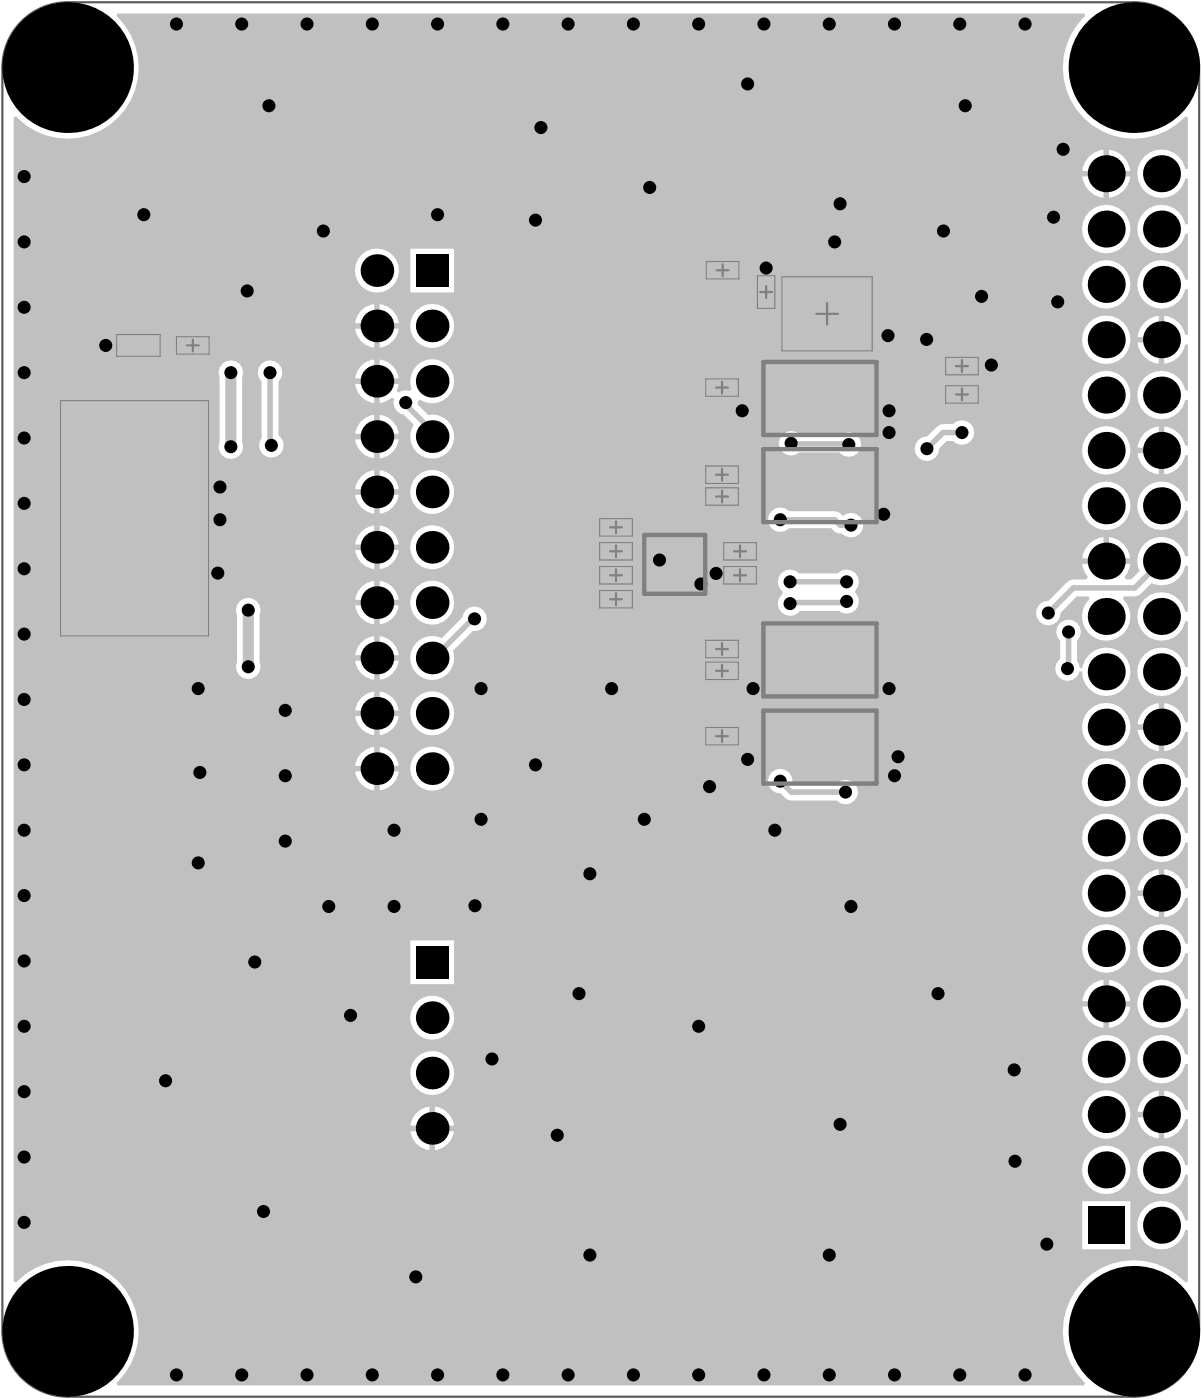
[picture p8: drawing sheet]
<svg xmlns="http://www.w3.org/2000/svg" width="184mm" height="214mm" viewBox="0 0 184 214" stroke-linecap="round" stroke-linejoin="round" font-family="sans-serif">
<path d="M3.7 2.9a9.9 9.9 0 0 1 6.6-2.6h163.1a10 10 0 0 1 10 10v193.3a10 10 0 0 1-10 10h-163.1a10 10 0 0 1-9.9-10v-193.3a10 10 0 0 1 3.3-7.4z" fill="none" stroke="#5a5a5a" stroke-width=".33"/>
<path d="M18 2.1l-.2 .4 .2 .2a10.9 10.9 0 0 1-.1 15.4 10.9 10.9 0 0 1-15.4-.3l-.4 .2v178l.4 .2 .2-.3a10.9 10.9 0 0 1 15.4 .1 10.9 10.9 0 0 1-.3 15.5l.2 .4h147.8l.1-.4-.2-.2a10.9 10.9 0 0 1 .1-15.4 10.9 10.9 0 0 1 15.4 .3l.4-.2v-7.8l-.4-.1v.3a3.7 3.7 0 0 1-5.7 2.1 3.7 3.7 0 0 1 .1-6.1 3.7 3.7 0 0 1 5.6 2.3h.4v-7h-.4v.2a3.7 3.7 0 0 1-5.7 2.1 3.7 3.7 0 0 1 .1-6.1 3.7 3.7 0 0 1 5.6 2.3h.4v-7h-.4v.2a3.6 3.6 0 0 1-3.2 2.7v-7.3a3.6 3.6 0 0 1 3.2 3l.4-.1v-6.9l-.4-.1v.3a3.7 3.7 0 0 1-5.7 2.1 3.7 3.7 0 0 1 .1-6.1 3.7 3.7 0 0 1 5.6 2.3h.4v-7h-.4v.2a3.7 3.7 0 0 1-5.7 2.1 3.7 3.7 0 0 1 .1-6.1 3.7 3.7 0 0 1 5.6 2.3h.4v-7h-.4v.2a3.7 3.7 0 0 1-5.7 2.1 3.7 3.7 0 0 1 .1-6.1 3.7 3.7 0 0 1 5.6 2.4l.4-.1v-6.9l-.4-.1v.3a3.6 3.6 0 0 1-3.2 2.7v-7.3a3.6 3.6 0 0 1 3.2 2.9h.4v-7h-.4v.2a3.7 3.7 0 0 1-5.7 2.1 3.7 3.7 0 0 1 .1-6.1 3.7 3.7 0 0 1 5.6 2.3h.4v-7h-.4v.2a3.7 3.7 0 0 1-5.7 2.1 3.7 3.7 0 0 1 .1-6.1 3.7 3.7 0 0 1 5.6 2.4l.4-.1v-6.9l-.4-.1v.3a3.6 3.6 0 0 1-3.2 2.7v-7.3a3.6 3.6 0 0 1 3.2 2.9h.4v-7h-.4v.2a3.7 3.7 0 0 1-5.7 2.1 3.7 3.7 0 0 1 .1-6.1 3.7 3.7 0 0 1 5.6 2.3h.4v-7h-.4v.3a3.7 3.7 0 0 1-5.7 2.1 3.7 3.7 0 0 1 .1-6.2 3.7 3.7 0 0 1 5.6 2.4l.4-.1v-6.9l-.4-.1v.3a3.7 3.7 0 0 1-5.1 2.4l-1.7 1.6-.4 .3-2.1 .1-.1 .5a3.7 3.7 0 0 1 0 5.2 3.7 3.7 0 0 1-5.3 0 3.7 3.7 0 0 1 .1-5.3l-.1-.4h-1.8l-2.5 2.6a1.88 1.88 0 0 1-1.9 1.8 1.88 1.88 0 0 1-1.9-1.9 1.88 1.88 0 0 1 1.9-1.8l2.9-2.9 .4-.3 .5-.1h2l.3-.4-.5-.5-.3-.9-.1-.6h7.3l-.1 .6-.3 .9-.4 .5 .2 .4h.8l1.3-1.3a3.7 3.7 0 0 1 2.2-5 3.7 3.7 0 0 1 4.7 2.8h.4v-7h-.4v.2a3.7 3.7 0 0 1-5.7 2.1 3.7 3.7 0 0 1 .1-6.1 3.7 3.7 0 0 1 5.6 2.3h.4v-7h-.4v.3a3.6 3.6 0 0 1-3.2 2.7v-7.4a3.6 3.6 0 0 1 3.2 3l.4-.1v-6.9h-.4v.2a3.7 3.7 0 0 1-5.7 2.1 3.7 3.7 0 0 1 .1-6.1 3.7 3.7 0 0 1 5.6 2.3h.4v-7h-.4v.2a3.6 3.6 0 0 1-3.2 2.7v-3.6h-.4h.4v-3.7a3.6 3.6 0 0 1 3.2 2.9h.4v-7h-.4v.3a3.7 3.7 0 0 1-5.7 2.1 3.7 3.7 0 0 1 .1-6.1 3.7 3.7 0 0 1 5.6 2.3h.4v-7h-.4v.2a3.7 3.7 0 0 1-5.7 2.1 3.7 3.7 0 0 1 .1-6.1 3.7 3.7 0 0 1 5.6 2.3h.4v-7h-.4v.2a3.7 3.7 0 0 1-5.7 2.1 3.7 3.7 0 0 1 .1-6.1 3.7 3.7 0 0 1 5.6 2.4l.4-.1v-7.8l-.4-.2-.1 .2a10.9 10.9 0 0 1-15.5-.1 10.9 10.9 0 0 1 .3-15.4l-.1-.4zM166.5 23.9l.8-.5 .9-.4 .5-.1v3.2h-3.2l.1-.5 .3-.9zM169.6 22.9a3.6 3.6 0 0 1 3.2 3.2h-3.2zM165.5 27h3.2v3.2a3.6 3.6 0 0 1-3.2-3.2zM169.6 27h3.2a3.6 3.6 0 0 1-3.2 3.2zM165.4 35a3.8 3.8 0 0 1 7.5 0 3.8 3.8 0 0 1-7.5 0zM62.7 38h6.7v6.7h-6.7zM54.3 41.4a3.4 3.4 0 0 1 6.7 0 3.4 3.4 0 0 1-6.7 0zM165.4 43.5a3.8 3.8 0 0 1 7.5 0 3.8 3.8 0 0 1-7.5 0zM55.3 47.5l.7-.6 .8-.3 .4-.1v2.9h-2.9l.1-.4 .3-.8zM58.1 46.5a3.2 3.2 0 0 1 2.8 2.9h-2.8zM175 49.3l.8-.5 .8-.4 .6-.1v3.2h-3.2v-.5l.4-.9zM54.3 50.3h2.9v2.9a3.2 3.2 0 0 1-2.9-2.9zM58.1 50.3h2.8a3.2 3.2 0 0 1-2.8 2.9zM62.7 49.8a3.4 3.4 0 0 1 6.8 0 3.4 3.4 0 0 1-6.8 0zM174 52.4h3.2v3.2a3.6 3.6 0 0 1-3.2-3.2zM165.4 52a3.8 3.8 0 0 1 7.5 0 3.8 3.8 0 0 1-7.5 0zM55.3 55.9l.7-.5 .8-.3 .4-.1v2.9h-2.9l.1-.5 .3-.8zM58.1 55a3.2 3.2 0 0 1 2.8 2.9h-2.8zM54.3 58.7h2.9v2.9a3.2 3.2 0 0 1-2.9-2.9zM58.1 58.7h2.8l-.3 1.1 .4 .3 .3-.3 .7-.1 .6 .1 .3-.3a3.4 3.4 0 0 1 2.9-4.6 3.4 3.4 0 0 1 3.5 4.1 3.4 3.4 0 0 1-4.9 2.2l-.1-.1-.4 .3v.5l1.6 1.6a3.4 3.4 0 0 1 3.9 3.5 3.4 3.4 0 0 1-4.4 3 3.4 3.4 0 0 1-1.7-5l-1.6-1.6a1.78 1.78 0 0 1-1.4-2.4l-.4-.2-.6 .4-.8 .4h-.4zM165.4 60.4a3.8 3.8 0 0 1 7.5 0 3.8 3.8 0 0 1-7.5 0zM55.3 64.4l.7-.5 .8-.4h.4v2.9h-2.9l.1-.5 .3-.8zM58.1 63.5a3.2 3.2 0 0 1 2.8 2.9h-2.8zM119.6 66.5a1.84 1.84 0 0 1 2.8 .1h6.2a1.87 1.87 0 0 1 2.6 .2 1.87 1.87 0 0 1-.2 2.6 1.87 1.87 0 0 1-2.6-.2h-6.2a1.87 1.87 0 0 1-2.6-.1 1.87 1.87 0 0 1 0-2.6zM175 66.3l.8-.6 .8-.4 .6-.1v3.3h-3.2v-.6l.4-.9zM40 55.7a1.88 1.88 0 0 1 2.6 0 1.88 1.88 0 0 1 0 2.7v8.2a1.86 1.86 0 0 1 .4 2.6 1.86 1.86 0 0 1-2.6 .4 1.86 1.86 0 0 1-.4-2.6v-8.6a1.86 1.86 0 0 1 0-2.7zM54.3 67.2h2.9v2.9a3.2 3.2 0 0 1-2.9-2.9zM58.1 67.2h2.8a3.2 3.2 0 0 1-2.8 2.9zM34 55.7a1.88 1.88 0 0 1 2.4-.3 1.88 1.88 0 0 1 .6 2.3v9.9a1.88 1.88 0 0 1-1.7 2.6 1.88 1.88 0 0 1-1.7-2.6v-9.9a1.87 1.87 0 0 1 .4-2zM140.4 67.3l.6-.4 .8-.1 1.5-1.6a3.5 3.5 0 0 1 2.5-.4 1.88 1.88 0 0 1 2.6 0 1.88 1.88 0 0 1 0 2.7 1.88 1.88 0 0 1-2.7 0h-1l-1.1 1.1a1.88 1.88 0 0 1-2.6 1.8 1.88 1.88 0 0 1-.6-3.1zM174 69.3h3.2v3.3a3.6 3.6 0 0 1-3.2-3.3zM165.4 68.9a3.8 3.8 0 0 1 7.5 0 3.8 3.8 0 0 1-7.5 0zM55.3 72.9l.7-.6 .8-.3 .4-.1v2.9h-2.9l.1-.4 .3-.8zM58.1 71.9a3.2 3.2 0 0 1 2.8 2.9h-2.8zM54.3 75.7h2.9v2.9a3.2 3.2 0 0 1-2.9-2.9zM58.1 75.7h2.8a3.2 3.2 0 0 1-2.8 2.9zM62.7 75.2a3.4 3.4 0 0 1 6.8 0 3.4 3.4 0 0 1-6.8 0zM118 78.2a1.87 1.87 0 0 1 2.7 0h6.9l.5 .1 .8 .6a1.87 1.87 0 0 1 2.6 .2 1.87 1.87 0 0 1-.1 2.6 1.87 1.87 0 0 1-2.6-.1 1.72 1.72 0 0 1-1.7-.8h-6.4a1.88 1.88 0 0 1-2.7 0 1.88 1.88 0 0 1 0-2.6zM165.4 77.4a3.8 3.8 0 0 1 7.5 0 3.8 3.8 0 0 1-7.5 0zM55.3 81.3l.7-.5 .8-.4h.4v2.9h-2.9l.1-.5 .3-.8zM58.1 80.4a3.2 3.2 0 0 1 2.8 2.9h-2.8zM166.5 83.2l.8-.6 .9-.4h.5v3.2h-3.2l.1-.5 .3-.9zM169.6 82.2a3.6 3.6 0 0 1 3.2 3.2h-3.2zM54.3 84.1h2.9v2.9a3.2 3.2 0 0 1-2.9-2.9zM58.1 84.1h2.8a3.2 3.2 0 0 1-2.8 2.9zM62.7 83.7a3.4 3.4 0 0 1 6.8 0 3.4 3.4 0 0 1-6.8 0zM119.5 87.7a1.86 1.86 0 0 1 2.7 0h5.9a1.88 1.88 0 0 1 2.7-.1 1.88 1.88 0 0 1 0 2.7v.4a1.86 1.86 0 0 1 .1 2.5 1.86 1.86 0 0 1-2.6 .3h-6a1.85 1.85 0 0 1-2.8 .2 1.85 1.85 0 0 1 .2-2.8v-.5a1.82 1.82 0 0 1-.2-2.7zM55.3 89.8l.7-.5 .8-.4h.4v2.9h-2.9l.1-.5 .3-.8zM58.1 88.9a3.2 3.2 0 0 1 2.8 2.9h-2.8zM54.3 92.6h2.9v2.9a3.2 3.2 0 0 1-2.9-2.9zM58.1 92.6h2.8a3.2 3.2 0 0 1-2.8 2.9zM62.7 92.2a3.4 3.4 0 0 1 6.8 0 3.4 3.4 0 0 1-6.8 0zM55.3 98.3l.7-.6 .8-.3 .4-.1v2.9h-2.9l.1-.4 .3-.8zM58.1 97.3a3.2 3.2 0 0 1 2.8 2.9h-2.8zM162.1 95.3a1.88 1.88 0 0 1 2.6 0 1.88 1.88 0 0 1 0 2.7v3.1l.3 .4 .1 .7h.4a3.7 3.7 0 0 1 5.3-2.7 3.7 3.7 0 0 1 1 5.9 3.7 3.7 0 0 1-5.9-.8l-.3-.9-.1-1h-.5a1.86 1.86 0 0 1-2.8 1.2 1.86 1.86 0 0 1-.1-3.1v-2.8a1.86 1.86 0 0 1 0-2.7zM36.6 92a1.88 1.88 0 0 1 2.4-.2 1.88 1.88 0 0 1 .7 2.3v7.1a1.88 1.88 0 0 1-1.7 2.7 1.88 1.88 0 0 1-1.8-2.7v-7.1a1.87 1.87 0 0 1 .4-2.1zM54.3 101.1h2.9v2.9a3.2 3.2 0 0 1-2.9-2.9zM58.1 101.1h2.8a3.2 3.2 0 0 1-2.8 2.9zM63.7 98.3a3.3 3.3 0 0 1 3.8-.7l3.2-3.2a1.86 1.86 0 0 1 2.1-1.6 1.86 1.86 0 0 1 1.6 2.1 1.86 1.86 0 0 1-2.1 1.6l-3 3.1a3.4 3.4 0 0 1-4 4.3 3.4 3.4 0 0 1-1.6-5.6zM55.3 106.7l.7-.5 .8-.4h.4v2.9h-2.9l.1-.5 .3-.8zM58.1 105.8a3.2 3.2 0 0 1 2.8 2.9h-2.8zM175 108.6l.8-.6 .8-.4h.6v3.2h-3.2v-.5l.4-.9zM54.3 109.5h2.9v2.9a3.2 3.2 0 0 1-2.9-2.9zM58.1 109.5h2.8a3.2 3.2 0 0 1-2.8 2.9zM62.7 109.1a3.4 3.4 0 0 1 6.8 0 3.4 3.4 0 0 1-6.8 0zM174 111.6h3.2v3.3a3.6 3.6 0 0 1-3.2-3.3zM165.4 111.2a3.8 3.8 0 0 1 7.5 0 3.8 3.8 0 0 1-7.5 0zM55.3 115.2l.7-.6 .8-.3 .4-.1v2.9h-2.9l.1-.4 .3-.8zM58.1 114.2a3.2 3.2 0 0 1 2.8 2.9h-2.8zM118 118.2a1.87 1.87 0 0 1 2.1-.4 1.87 1.87 0 0 1 1.1 1.7l.3 .4h6.4a1.88 1.88 0 0 1 2.7-.1 1.88 1.88 0 0 1 0 2.7 1.88 1.88 0 0 1-2.7-.1h-6.9a2.83 2.83 0 0 1-1.7-1 1.88 1.88 0 0 1-1.7-1.2 1.88 1.88 0 0 1 .4-2zM54.3 118h2.9v2.9a3.2 3.2 0 0 1-2.9-2.9zM58.1 118h2.8a3.2 3.2 0 0 1-2.8 2.9zM62.7 117.6a3.4 3.4 0 0 1 6.8 0 3.4 3.4 0 0 1-6.8 0zM165.4 119.7a3.8 3.8 0 0 1 7.5 0 3.8 3.8 0 0 1-7.5 0zM165.4 128.1a3.8 3.8 0 0 1 7.5 0 3.8 3.8 0 0 1-7.5 0zM175 134l.8-.6 .8-.4h.6v3.2h-3.2v-.5l.4-.9zM174 137h3.2v3.3a3.6 3.6 0 0 1-3.2-3.3zM165.4 136.6a3.8 3.8 0 0 1 7.5 0 3.8 3.8 0 0 1-7.5 0zM165.4 145.1a3.8 3.8 0 0 1 7.5 0 3.8 3.8 0 0 1-7.5 0zM62.7 143.8h6.7v6.7h-6.7zM166.5 150.9l.8-.6 .9-.3 .5-.1v3.2h-3.2l.1-.5 .3-.9zM169.6 149.9a3.6 3.6 0 0 1 3.2 3.2h-3.2zM165.5 154h3.2v3.2a3.6 3.6 0 0 1-3.2-3.2zM169.6 154h3.2a3.6 3.6 0 0 1-3.2 3.2zM62.7 155.7a3.4 3.4 0 0 1 6.8 0 3.4 3.4 0 0 1-6.8 0zM165.4 162a3.8 3.8 0 0 1 7.5 0 3.8 3.8 0 0 1-7.5 0zM62.7 164.1a3.4 3.4 0 0 1 6.8 0 3.4 3.4 0 0 1-6.8 0zM175 167.8l.8-.5 .8-.4 .6-.1v3.3h-3.2v-.6l.4-.9zM63.7 170.2l.7-.5 .8-.4h.5v2.9h-2.9v-.5l.4-.8zM66.5 169.3a3.2 3.2 0 0 1 2.9 2.9h-2.9zM174 170.9h3.2v3.2a3.6 3.6 0 0 1-3.2-3.2zM165.4 170.5a3.8 3.8 0 0 1 7.5 0 3.8 3.8 0 0 1-7.5 0zM62.8 173h2.9v2.9a3.2 3.2 0 0 1-2.9-2.9zM66.5 173h2.9a3.2 3.2 0 0 1-2.9 2.9zM165.4 178.9a3.8 3.8 0 0 1 7.5 0 3.8 3.8 0 0 1-7.5 0zM165.5 183.7h7.3v7.4h-7.3z" fill="#c0c0c0"/>
<path d="M41.3 57v10.9l.2 .2M62 61.6v.3l4.1 4v.9M119.3 79.5h8.3l.9 .8h1.6M121 67.8l.1 .1h8.6l.1 .1M147.1 66.2h-2.9l-2.5 2.4M72.6 94.7h-.3l-6 5.9h-.2M120.8 89h8.7M129.5 92l-.2 .2h-8.3l-.2 .1M163.4 96.7v5.4l-.2 .2M177.6 85.8l-4.1 4.1h-9.4l-3.8 3.9M119.3 119.5l1.7 1.7h8.3" fill="none" stroke="#c0c0c0" stroke-width=".85"/>
<path d="M35.3 57v11.3M38 93.3v8.7" fill="none" stroke="#c0c0c0" stroke-width="1.7"/>
<g fill="#000">
<circle cx="10.3" cy="10.3" r="10"/>
<circle cx="27" cy="3.7" r="1"/>
<circle cx="37" cy="3.7" r="1"/>
<circle cx="41.1" cy="16.2" r="1"/>
<circle cx="46.9" cy="3.7" r="1"/>
<circle cx="56.9" cy="3.7" r="1"/>
<circle cx="66.9" cy="3.7" r="1"/>
<circle cx="76.9" cy="3.7" r="1"/>
<circle cx="82.7" cy="19.5" r="1"/>
<circle cx="86.9" cy="3.7" r="1"/>
<circle cx="96.9" cy="3.7" r="1"/>
<circle cx="106.8" cy="3.7" r="1"/>
<circle cx="114.3" cy="12.8" r="1"/>
<circle cx="116.8" cy="3.7" r="1"/>
<circle cx="126.8" cy="3.7" r="1"/>
<circle cx="136.8" cy="3.7" r="1"/>
<circle cx="146.8" cy="3.7" r="1"/>
<circle cx="147.6" cy="16.2" r="1"/>
<circle cx="156.7" cy="3.7" r="1"/>
<circle cx="173.4" cy="10.3" r="10"/>
<circle cx="3.7" cy="27" r="1"/>
<circle cx="3.7" cy="37" r="1"/>
<circle cx="22" cy="32.8" r="1"/>
<circle cx="49.4" cy="35.3" r="1"/>
<circle cx="66.9" cy="32.8" r="1"/>
<circle cx="81.9" cy="33.7" r="1"/>
<circle cx="99.3" cy="28.7" r="1"/>
<circle cx="127.6" cy="37" r="1"/>
<circle cx="128.5" cy="31.2" r="1"/>
<circle cx="144.3" cy="35.3" r="1"/>
<circle cx="161.1" cy="33.2" r="1"/>
<circle cx="162.6" cy="22.8" r="1"/>
<circle cx="169.2" cy="35" r="2.83"/>
<circle cx="169.2" cy="26.6" r="2.83"/>
<circle cx="177.6" cy="26.6" r="2.83"/>
<circle cx="177.6" cy="35" r="2.83"/>
<circle cx="3.7" cy="47" r="1"/>
<circle cx="3.7" cy="57" r="1"/>
<circle cx="16.2" cy="52.8" r="1"/>
<circle cx="35.3" cy="57" r="1"/>
<circle cx="37.8" cy="44.5" r="1"/>
<circle cx="41.3" cy="57" r="1"/>
<circle cx="57.6" cy="41.4" r="2.5"/>
<circle cx="57.6" cy="49.8" r="2.5"/>
<circle cx="57.6" cy="58.3" r="2.5"/>
<circle cx="66.1" cy="49.8" r="2.5"/>
<circle cx="66.1" cy="58.3" r="2.5"/>
<circle cx="117.1" cy="41" r="1"/>
<circle cx="135.8" cy="51.3" r="1"/>
<circle cx="141.7" cy="51.9" r="1"/>
<circle cx="150.1" cy="45.3" r="1"/>
<circle cx="151.6" cy="55.8" r="1"/>
<circle cx="161.7" cy="46.2" r="1"/>
<circle cx="169.2" cy="43.5" r="2.83"/>
<circle cx="169.2" cy="52" r="2.83"/>
<circle cx="177.6" cy="52" r="2.83"/>
<circle cx="177.6" cy="43.5" r="2.83"/>
<circle cx="3.7" cy="67" r="1"/>
<circle cx="3.7" cy="77" r="1"/>
<circle cx="33.6" cy="74.5" r="1"/>
<circle cx="33.6" cy="79.5" r="1"/>
<circle cx="35.3" cy="68.3" r="1"/>
<circle cx="41.5" cy="68.1" r="1"/>
<circle cx="57.6" cy="75.2" r="2.5"/>
<circle cx="57.6" cy="66.8" r="2.5"/>
<circle cx="62" cy="61.6" r="1"/>
<circle cx="66.1" cy="66.8" r="2.5"/>
<circle cx="66.1" cy="75.2" r="2.5"/>
<circle cx="113.5" cy="62.8" r="1"/>
<circle cx="119.3" cy="79.5" r="1"/>
<circle cx="121" cy="67.8" r="1"/>
<circle cx="129.8" cy="68" r="1"/>
<circle cx="135.1" cy="78.7" r="1"/>
<circle cx="135.9" cy="66.2" r="1"/>
<circle cx="135.9" cy="62.8" r="1"/>
<circle cx="141.7" cy="68.6" r="1"/>
<circle cx="147.1" cy="66.2" r="1"/>
<circle cx="169.2" cy="77.4" r="2.83"/>
<circle cx="169.2" cy="60.4" r="2.83"/>
<circle cx="169.2" cy="68.9" r="2.83"/>
<circle cx="177.6" cy="68.9" r="2.83"/>
<circle cx="177.6" cy="60.4" r="2.83"/>
<circle cx="177.6" cy="77.4" r="2.83"/>
<circle cx="3.7" cy="97" r="1"/>
<circle cx="3.7" cy="87" r="1"/>
<circle cx="33.3" cy="87.7" r="1"/>
<circle cx="38" cy="93.3" r="1"/>
<circle cx="57.6" cy="92.2" r="2.5"/>
<circle cx="57.6" cy="83.7" r="2.5"/>
<circle cx="66.1" cy="92.2" r="2.5"/>
<circle cx="66.1" cy="83.7" r="2.5"/>
<circle cx="72.6" cy="94.7" r="1"/>
<circle cx="100.8" cy="85.7" r="1"/>
<circle cx="107.2" cy="89.3" r="1"/>
<circle cx="109.5" cy="87.7" r="1"/>
<circle cx="120.8" cy="89" r="1"/>
<circle cx="120.8" cy="92.3" r="1"/>
<circle cx="129.5" cy="92" r="1"/>
<circle cx="129.5" cy="89" r="1"/>
<circle cx="130.1" cy="80.3" r="1"/>
<circle cx="160.3" cy="93.8" r="1"/>
<circle cx="163.4" cy="96.7" r="1"/>
<circle cx="169.2" cy="94.3" r="2.83"/>
<circle cx="169.2" cy="85.8" r="2.83"/>
<circle cx="177.6" cy="85.8" r="2.83"/>
<circle cx="177.6" cy="94.3" r="2.83"/>
<circle cx="3.7" cy="117" r="1"/>
<circle cx="3.7" cy="107" r="1"/>
<circle cx="30.3" cy="105.3" r="1"/>
<circle cx="30.6" cy="118.2" r="1"/>
<circle cx="38" cy="102" r="1"/>
<circle cx="43.6" cy="108.7" r="1"/>
<circle cx="43.6" cy="118.7" r="1"/>
<circle cx="57.6" cy="117.6" r="2.5"/>
<circle cx="57.6" cy="100.6" r="2.5"/>
<circle cx="57.6" cy="109.1" r="2.5"/>
<circle cx="66.1" cy="109.1" r="2.5"/>
<circle cx="66.1" cy="100.6" r="2.5"/>
<circle cx="66.1" cy="117.6" r="2.5"/>
<circle cx="73.6" cy="105.3" r="1"/>
<circle cx="81.9" cy="117" r="1"/>
<circle cx="93.5" cy="105.3" r="1"/>
<circle cx="114.3" cy="116.2" r="1"/>
<circle cx="115.2" cy="105.3" r="1"/>
<circle cx="119.3" cy="119.5" r="1"/>
<circle cx="135.9" cy="105.3" r="1"/>
<circle cx="136.8" cy="118.7" r="1"/>
<circle cx="137.3" cy="115.7" r="1"/>
<circle cx="163.2" cy="102.3" r="1"/>
<circle cx="169.2" cy="119.7" r="2.83"/>
<circle cx="169.2" cy="111.2" r="2.83"/>
<circle cx="169.2" cy="102.8" r="2.83"/>
<circle cx="177.6" cy="119.7" r="2.83"/>
<circle cx="177.6" cy="111.2" r="2.83"/>
<circle cx="177.6" cy="102.8" r="2.83"/>
<circle cx="3.7" cy="137" r="1"/>
<circle cx="3.7" cy="127" r="1"/>
<circle cx="30.3" cy="132" r="1"/>
<circle cx="43.6" cy="128.6" r="1"/>
<circle cx="50.3" cy="138.6" r="1"/>
<circle cx="60.3" cy="138.6" r="1"/>
<circle cx="60.3" cy="127" r="1"/>
<circle cx="72.6" cy="138.5" r="1"/>
<circle cx="73.6" cy="125.3" r="1"/>
<circle cx="90.2" cy="133.6" r="1"/>
<circle cx="98.5" cy="125.3" r="1"/>
<circle cx="108.5" cy="120.3" r="1"/>
<circle cx="118.5" cy="127" r="1"/>
<circle cx="129.3" cy="121.2" r="1"/>
<circle cx="130.1" cy="138.6" r="1"/>
<circle cx="169.2" cy="128.1" r="2.83"/>
<circle cx="169.2" cy="136.6" r="2.83"/>
<circle cx="177.6" cy="128.1" r="2.83"/>
<circle cx="177.6" cy="136.6" r="2.83"/>
<circle cx="3.7" cy="147" r="1"/>
<circle cx="3.7" cy="157" r="1"/>
<circle cx="39" cy="147.1" r="1"/>
<circle cx="53.6" cy="155.3" r="1"/>
<circle cx="66.1" cy="155.7" r="2.5"/>
<circle cx="88.5" cy="152" r="1"/>
<circle cx="106.8" cy="157" r="1"/>
<circle cx="143.4" cy="152" r="1"/>
<circle cx="169.2" cy="153.5" r="2.83"/>
<circle cx="169.2" cy="145.1" r="2.83"/>
<circle cx="177.6" cy="153.5" r="2.83"/>
<circle cx="177.6" cy="145.1" r="2.83"/>
<circle cx="3.7" cy="177" r="1"/>
<circle cx="3.7" cy="167" r="1"/>
<circle cx="25.3" cy="165.3" r="1"/>
<circle cx="66.1" cy="164.1" r="2.5"/>
<circle cx="66.1" cy="172.6" r="2.5"/>
<circle cx="75.2" cy="162" r="1"/>
<circle cx="85.2" cy="173.6" r="1"/>
<circle cx="128.5" cy="172" r="1"/>
<circle cx="155.1" cy="163.6" r="1"/>
<circle cx="155.2" cy="177.6" r="1"/>
<circle cx="169.2" cy="170.5" r="2.83"/>
<circle cx="169.2" cy="162" r="2.83"/>
<circle cx="169.2" cy="178.9" r="2.83"/>
<circle cx="177.6" cy="170.5" r="2.83"/>
<circle cx="177.6" cy="162" r="2.83"/>
<circle cx="177.6" cy="178.9" r="2.83"/>
<circle cx="3.7" cy="187" r="1"/>
<circle cx="40.3" cy="185.3" r="1"/>
<circle cx="63.6" cy="195.3" r="1"/>
<circle cx="90.2" cy="192" r="1"/>
<circle cx="126.8" cy="192" r="1"/>
<circle cx="160.1" cy="190.3" r="1"/>
<circle cx="177.6" cy="187.4" r="2.83"/>
<circle cx="10.3" cy="203.6" r="10"/>
<circle cx="27" cy="210.3" r="1"/>
<circle cx="37" cy="210.3" r="1"/>
<circle cx="46.9" cy="210.3" r="1"/>
<circle cx="56.9" cy="210.3" r="1"/>
<circle cx="66.9" cy="210.3" r="1"/>
<circle cx="76.9" cy="210.3" r="1"/>
<circle cx="86.9" cy="210.3" r="1"/>
<circle cx="96.9" cy="210.3" r="1"/>
<circle cx="106.8" cy="210.3" r="1"/>
<circle cx="116.8" cy="210.3" r="1"/>
<circle cx="126.8" cy="210.3" r="1"/>
<circle cx="136.8" cy="210.3" r="1"/>
<circle cx="146.8" cy="210.3" r="1"/>
<circle cx="156.7" cy="210.3" r="1"/>
<circle cx="173.4" cy="203.6" r="10"/>
</g>
<g fill="#000">
<path d="M63.6 38.9h5v5h-5z" fill-rule="evenodd"/>
<path d="M63.6 144.7h5v5h-5z" fill-rule="evenodd"/>
<path d="M166.3 184.6h5.7v5.6h-5.7z" fill-rule="evenodd"/>
</g>
<g fill="none" stroke="#808080" stroke-width=".17">
<path d="M17.8 51.2h6.7v3.3h-6.7zM27 51.5h5v2.7h-5zM107.9 57.9h5v2.7h-5zM108 40h5v2.7h-5zM115.8 42.2h2.7v5h-2.7zM119.6 42.3h13.8v11.4h-13.8zM144.6 59h5v2.7h-5zM144.6 54.7h5v2.6h-5zM9.3 61.3h22.6v36h-22.6zM91.7 79.3h5v2.7h-5zM107.9 71.3h5v2.6h-5zM107.9 74.6h5v2.7h-5z"/>
<path d="M91.7 86.7h5v2.6h-5zM91.7 83h5v2.7h-5zM91.7 90.3h5v2.7h-5zM107.9 97.9h5v2.7h-5zM110.7 83h5v2.7h-5zM110.7 86.7h5v2.6h-5zM107.9 101.3h5v2.6h-5zM107.9 111.3h5v2.6h-5z"/>
</g>
<g fill="none" stroke="#808080" stroke-width=".33">
<path d="M28.6 52.8h1.8M29.5 51.9v1.8M109.5 59.3h1.8M109.6 41.3h1.8M110.4 58.4v1.8M110.5 40.4v1.9M116.2 44.7h1.9M117.1 43.8v1.8M124.8 48h3.3M126.5 46.3v3.4M146.2 56h1.8M147.1 55.1v1.8"/>
<path d="M147.1 59.4v1.8M94.2 79.7v1.9M109.5 75.9h1.8M109.5 72.6h1.8M110.4 71.7v1.8M110.4 75v1.9M146.2 60.3h1.8M93.3 88h1.8M93.3 84.3h1.8M93.3 91.7h1.8M93.3 80.7h1.8M94.2 83.4v1.8"/>
<path d="M94.2 87.1v1.8M94.2 90.7v1.9M109.5 99.3h1.8M110.4 98.4v1.8M112.2 88h1.9M112.2 84.3h1.9M113.2 83.4v1.8M113.2 87.1v1.8M109.5 112.6h1.8M109.5 102.6h1.8M110.4 101.7v1.8M110.4 111.7v1.8"/>
</g>
<path d="M116.7 55.4h17.3v11.1h-17.3zM116.7 68.7h17.3v11.2h-17.3zM98.5 81.8h9.3v9h-9.3zM116.7 95.4h17.3v11.1h-17.3zM116.7 108.7h17.3v11.2h-17.3z" fill="none" stroke="#808080" stroke-width=".67"/>
</svg>
